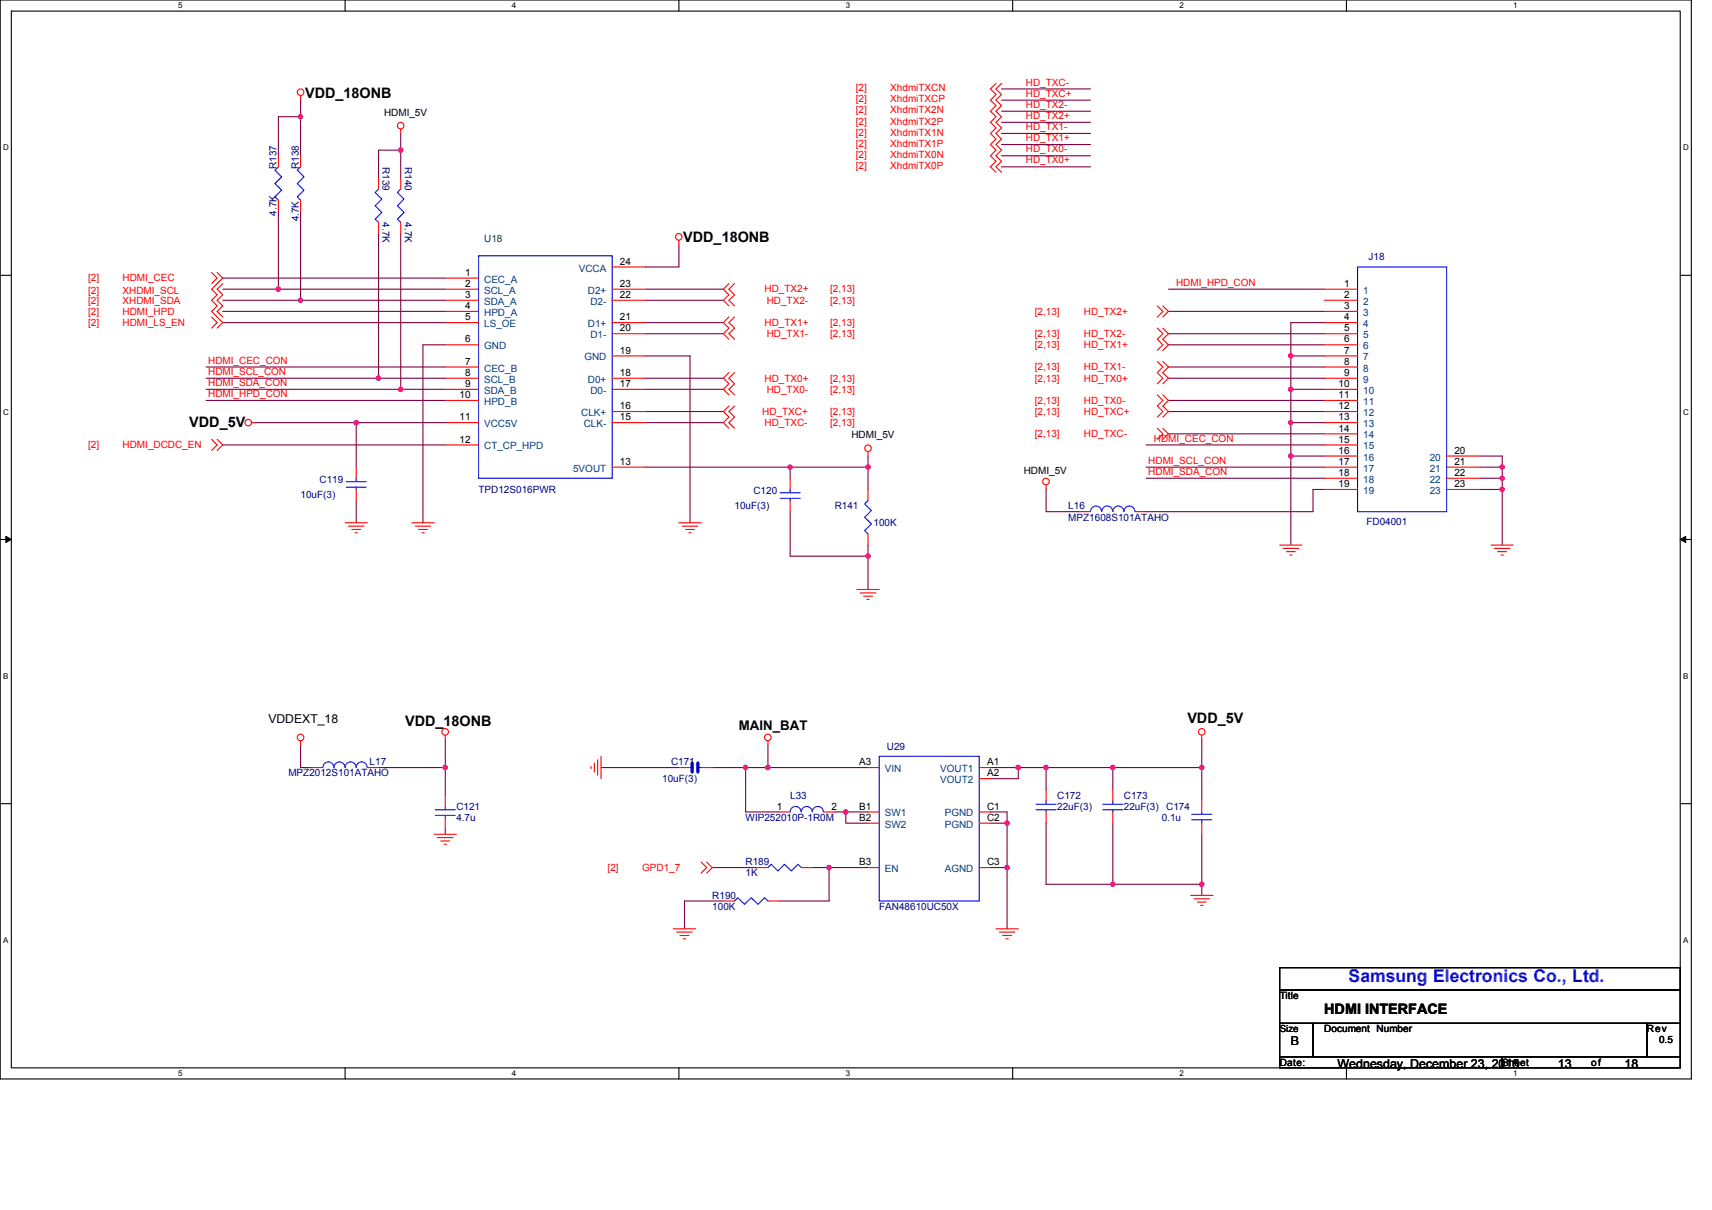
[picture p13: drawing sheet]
<svg xmlns="http://www.w3.org/2000/svg" width="297mm" height="210mm" viewBox="0 0 297 210" stroke-linecap="round" stroke-linejoin="round" font-family="sans-serif">
<defs><g id="words">
<text font-size="3" fill="#00f" x="234" y="170.4">Samsung Electronics Co., Ltd.</text>
<g font-size="2.5">
<text x="52.9" y="17">VDD_18ONB</text>
<text x="118.6" y="42.1">VDD_18ONB</text>
<text x="32.8" y="74.1">VDD_5V</text>
<text x="206" y="125.5">VDD_5V</text>
<text x="70.3" y="126">VDD_18ONB</text>
<text x="229.8" y="176">HDMI INTERFACE</text>
</g>
<text font-size="2.3" x="128.2" y="126.6">MAIN_BAT</text>
<g font-size="2.1">
<text x="46.6" y="125.5">VDDEXT_18</text>
<text x="224" y="181.4">B</text>
<text x="232.1" y="185.3">Wednesday, December 23, 2015</text>
<text x="270.3" y="185.3">13</text>
<text x="281.9" y="185.3">18</text>
</g>
<g font-size="1.7" fill="#f00">
<text x="148.5" y="15.8">[2]</text>
<text x="148.5" y="17.8">[2]</text>
<text x="154.5" y="15.8">XhdmiTXCN</text>
<text x="154.5" y="17.8">XhdmiTXCP</text>
<text x="178" y="16.8">HD_TXC+</text>
<text x="178" y="14.8">HD_TXC-</text>
<text x="148.5" y="23.5">[2]</text>
<text x="148.5" y="19.7">[2]</text>
<text x="148.5" y="21.6">[2]</text>
<text x="154.5" y="23.5">XhdmiTX1N</text>
<text x="154.5" y="19.7">XhdmiTX2N</text>
<text x="154.5" y="21.6">XhdmiTX2P</text>
<text x="178" y="20.6">HD_TX2+</text>
<text x="178" y="18.7">HD_TX2-</text>
<text x="178" y="22.6">HD_TX1-</text>
<text x="148.5" y="27.4">[2]</text>
<text x="148.5" y="29.3">[2]</text>
<text x="148.5" y="25.5">[2]</text>
<text x="154.5" y="27.4">XhdmiTX0N</text>
<text x="154.5" y="29.3">XhdmiTX0P</text>
<text x="154.5" y="25.5">XhdmiTX1P</text>
<text x="178" y="28.4">HD_TX0+</text>
<text x="178" y="26.4">HD_TX0-</text>
<text x="178" y="24.5">HD_TX1+</text>
<text x="15.3" y="48.8">[2]</text>
<text x="15.3" y="52.7">[2]</text>
<text x="15.3" y="51">[2]</text>
<text x="21.3" y="48.8">HDMI_CEC</text>
<text x="21.3" y="52.7">XHDMI_SDA</text>
<text x="21.3" y="51">XHDMI_SCL</text>
<text x="132.6" y="50.8">HD_TX2+</text>
<text x="133" y="52.7">HD_TX2-</text>
<text x="144" y="50.8">[2,13]</text>
<text x="144" y="52.7">[2,13]</text>
<text x="204.1" y="49.6">HDMI_HPD_CON</text>
<text x="15.3" y="56.6">[2]</text>
<text x="15.3" y="54.6">[2]</text>
<text x="21.3" y="56.6">HDMI_LS_EN</text>
<text x="21.3" y="54.6">HDMI_HPD</text>
<text x="132.6" y="56.6">HD_TX1+</text>
<text x="133" y="58.5">HD_TX1-</text>
<text x="144" y="56.6">[2,13]</text>
<text x="144" y="58.5">[2,13]</text>
<text x="179.6" y="54.6">[2,13]</text>
<text x="179.6" y="58.5">[2,13]</text>
<text x="188.1" y="54.6">HD_TX2+</text>
<text x="188.1" y="58.5">HD_TX2-</text>
<text x="36.1" y="63.1">HDMI_CEC_CON</text>
<text x="36.1" y="65">HDMI_SCL_CON</text>
<text x="179.6" y="60.4">[2,13]</text>
<text x="179.6" y="64.3">[2,13]</text>
<text x="188.1" y="60.4">HD_TX1+</text>
<text x="188.1" y="64.3">HD_TX1-</text>
<text x="36.1" y="68.9">HDMI_HPD_CON</text>
<text x="36.1" y="67">HDMI_SDA_CON</text>
<text x="132.6" y="66.2">HD_TX0+</text>
<text x="133" y="68.1">HD_TX0-</text>
<text x="144" y="66.2">[2,13]</text>
<text x="144" y="68.1">[2,13]</text>
<text x="179.6" y="66.2">[2,13]</text>
<text x="179.6" y="70.1">[2,13]</text>
<text x="188.1" y="66.2">HD_TX0+</text>
<text x="188.1" y="70.1">HD_TX0-</text>
<text x="15.3" y="77.8">[2]</text>
<text x="21.3" y="77.8">HDMI_DCDC_EN</text>
<text x="132.3" y="72">HD_TXC+</text>
<text x="132.6" y="73.9">HD_TXC-</text>
<text x="144" y="72">[2,13]</text>
<text x="144" y="73.9">[2,13]</text>
<text x="179.6" y="75.9">[2,13]</text>
<text x="179.6" y="72">[2,13]</text>
<text x="188.1" y="75.9">HD_TXC-</text>
<text x="188.1" y="72">HD_TXC+</text>
<text x="200.2" y="76.6">HDMI_CEC_CON</text>
<text x="199.2" y="80.5">HDMI_SCL_CON</text>
<text x="199.2" y="82.4">HDMI_SDA_CON</text>
<text x="105.4" y="151.2">[2]</text>
<text x="111.4" y="151.2">GPD1_7</text>
</g>
<g font-size="1.7">
<text x="66.6" y="20.1">HDMI_5V</text>
<text x="80.7" y="47.9">1</text>
<text x="107.6" y="45.9">24</text>
<text x="80.7" y="49.8">2</text>
<text x="80.7" y="51.7">3</text>
<text x="80.7" y="53.6">4</text>
<text x="107.6" y="49.8">23</text>
<text x="107.6" y="51.7">22</text>
<text x="233.2" y="49.8">1</text>
<text x="233.2" y="51.7">2</text>
<text x="233.2" y="53.6">3</text>
<text x="80.7" y="55.6">5</text>
<text x="80.7" y="59.4">6</text>
<text x="107.6" y="55.6">21</text>
<text x="107.6" y="57.5">20</text>
<text x="233.2" y="55.6">4</text>
<text x="233.2" y="57.5">5</text>
<text x="233.2" y="59.4">6</text>
<text x="80.7" y="65.2">8</text>
<text x="80.7" y="63.3">7</text>
<text x="107.6" y="65.2">18</text>
<text x="107.6" y="61.4">19</text>
<text x="233.2" y="61.4">7</text>
<text x="233.2" y="63.3">8</text>
<text x="233.2" y="65.2">9</text>
<text x="79.7" y="69.1">10</text>
<text x="80.7" y="67.2">9</text>
<text x="107.6" y="67.2">17</text>
<text x="107.6" y="71">16</text>
<text x="232.2" y="67.2">10</text>
<text x="232.2" y="69.1">11</text>
<text x="232.2" y="71">12</text>
<text x="79.7" y="76.8">12</text>
<text x="79.7" y="72.9">11</text>
<text x="107.6" y="72.9">15</text>
<text x="147.7" y="76.1">HDMI_5V</text>
<text x="232.2" y="72.9">13</text>
<text x="232.2" y="74.9">14</text>
<text x="232.2" y="76.8">15</text>
<text x="107.6" y="80.7">13</text>
<text x="177.6" y="82.2">HDMI_5V</text>
<text x="232.2" y="78.7">16</text>
<text x="232.2" y="80.7">17</text>
<text x="232.2" y="82.6">18</text>
<text x="252.3" y="78.7">20</text>
<text x="252.3" y="80.7">21</text>
<text x="252.3" y="82.6">22</text>
<text x="232.2" y="84.5">19</text>
<text x="252.3" y="84.5">23</text>
<text x="149.1" y="132.8">A3</text>
<text x="171.3" y="132.8">A1</text>
<text x="171.3" y="134.7">A2</text>
<text x="134.8" y="140.5">1</text>
<text x="144.2" y="140.5">2</text>
<text x="149.1" y="140.5">B1</text>
<text x="149.1" y="142.5">B2</text>
<text x="171.3" y="142.5">C2</text>
<text x="171.3" y="140.5">C1</text>
<text x="149.1" y="150.2">B3</text>
<text x="171.3" y="150.2">C3</text>
<text x="222" y="173.4">Title</text>
<text x="222" y="179.1">Size</text>
<text x="229.8" y="179.1">Document Number</text>
<text x="285.7" y="179.1">Rev</text>
<text x="222" y="184.9">Date:</text>
<text x="260.6" y="184.9">Sheet</text>
<text x="276.1" y="184.9">of</text>
<text x="287.9" y="181.1">0.5</text>
</g>
<g font-size="1.7" fill="#000080">
<text x="48" y="29.3" transform="rotate(-90 48 29.3)">R137</text>
<text x="51.8" y="29.3" transform="rotate(-90 51.8 29.3)">R138</text>
<text x="66.4" y="29" transform="rotate(90 66.4 29)">R139</text>
<text x="70.2" y="29" transform="rotate(90 70.2 29)">R140</text>
<text x="48" y="37.4" transform="rotate(-90 48 37.4)">4.7K</text>
<text x="51.8" y="38.4" transform="rotate(-90 51.8 38.4)">4.7K</text>
<text x="66.4" y="38.6" transform="rotate(90 66.4 38.6)">4.7K</text>
<text x="70.2" y="38.6" transform="rotate(90 70.2 38.6)">4.7K</text>
<text x="237.5" y="45.2">J18</text>
<text x="55.4" y="83.8">C119</text>
<text x="52.2" y="86.5">10uF(3)</text>
<text x="83" y="85.5">TPD12S016PWR</text>
<text x="127.4" y="88.4">10uF(3)</text>
<text x="130.7" y="85.7">C120</text>
<text x="144.8" y="88.4">R141</text>
<text x="185.4" y="88.4">L16</text>
<text x="151.6" y="91.3">100K</text>
<text x="185.4" y="90.3">MPZ1608S101ATAHO</text>
<text x="237.1" y="91.1">FD04001</text>
<text x="153.9" y="130.1">U29</text>
<text x="50" y="134.7">MPZ2012S101ATAHO</text>
<text x="64.1" y="132.8">L17</text>
<text x="114.9" y="135.7">10uF(3)</text>
<text x="116.4" y="132.8">C171</text>
<text x="79.2" y="140.5">C121</text>
<text x="79.2" y="142.5">4.7u</text>
<text x="129.4" y="142.5">WIP252010P-1R0M</text>
<text x="137.1" y="138.6">L33</text>
<text x="183.4" y="138.6">C172</text>
<text x="183.4" y="140.5">22uF(3)</text>
<text x="195" y="138.6">C173</text>
<text x="195" y="140.5">22uF(3)</text>
<text x="201.6" y="142.5">0.1u</text>
<text x="202.3" y="140.5">C174</text>
<text x="123.6" y="156">R190</text>
<text x="129.4" y="150.2">R189</text>
<text x="129.4" y="152.1">1K</text>
<text x="123.6" y="157.9">100K</text>
<text x="152.5" y="157.9">FAN48610UC50X</text>
</g>
<text font-size="1.7" fill="#004040" x="84" y="42.1">U18</text>
<g font-size="1.7" fill="#004080">
<text x="100.4" y="47.1">VCCA</text>
<text x="84" y="51">SCL_A</text>
<text x="84" y="49">CEC_A</text>
<text x="84" y="52.9">SDA_A</text>
<text x="102" y="51">D2+</text>
<text x="102.4" y="52.9">D2-</text>
<text x="236.5" y="51">1</text>
<text x="236.5" y="52.9">2</text>
<text x="84" y="54.8">HPD_A</text>
<text x="84" y="56.8">LS_OE</text>
<text x="102" y="56.8">D1+</text>
<text x="102.4" y="58.7">D1-</text>
<text x="236.5" y="54.8">3</text>
<text x="236.5" y="56.8">4</text>
<text x="236.5" y="58.7">5</text>
<text x="84" y="64.5">CEC_B</text>
<text x="84" y="60.6">GND</text>
<text x="101.4" y="62.5">GND</text>
<text x="236.5" y="60.6">6</text>
<text x="236.5" y="62.5">7</text>
<text x="236.5" y="64.5">8</text>
<text x="84" y="66.4">SCL_B</text>
<text x="84" y="68.3">SDA_B</text>
<text x="84" y="70.3">HPD_B</text>
<text x="102" y="66.4">D0+</text>
<text x="102.4" y="68.3">D0-</text>
<text x="236.5" y="66.4">9</text>
<text x="236.5" y="68.3">10</text>
<text x="236.5" y="70.3">11</text>
<text x="84" y="78">CT_CP_HPD</text>
<text x="84" y="74.1">VCC5V</text>
<text x="100.8" y="72.2">CLK+</text>
<text x="101.3" y="74.1">CLK-</text>
<text x="236.5" y="72.2">12</text>
<text x="236.5" y="74.1">13</text>
<text x="236.5" y="76.1">14</text>
<text x="236.5" y="78">15</text>
<text x="99.4" y="81.9">5VOUT</text>
<text x="236.5" y="79.9">16</text>
<text x="236.5" y="81.9">17</text>
<text x="236.5" y="83.8">18</text>
<text x="248.1" y="79.9">20</text>
<text x="248.1" y="81.9">21</text>
<text x="248.1" y="83.8">22</text>
<text x="236.5" y="85.7">19</text>
<text x="248.1" y="85.7">23</text>
<text x="153.5" y="134">VIN</text>
<text x="163.1" y="134">VOUT1</text>
<text x="163.1" y="135.9">VOUT2</text>
<text x="153.5" y="141.7">SW1</text>
<text x="153.5" y="143.6">SW2</text>
<text x="163.9" y="143.6">PGND</text>
<text x="163.9" y="141.7">PGND</text>
<text x="153.5" y="151.3">EN</text>
<text x="163.9" y="151.3">AGND</text>
</g>
<g font-size="1.4">
<text x="30.9" y="1.5">5</text>
<text x="88.8" y="1.5">4</text>
<text x="146.7" y="1.5">3</text>
<text x="204.7" y="1.5">2</text>
<text x="262.6" y="1.5">1</text>
<text x=".5" y="26.1">D</text>
<text x="292" y="26.1">D</text>
<text x=".5" y="71.9">C</text>
<text x="292" y="71.9">C</text>
<text x=".5" y="117.8">B</text>
<text x="292" y="117.8">B</text>
<text x=".5" y="163.6">A</text>
<text x="292" y="163.6">A</text>
<text x="30.9" y="186.8">5</text>
<text x="88.8" y="186.8">4</text>
<text x="146.7" y="186.8">3</text>
<text x="204.7" y="186.8">2</text>
<text x="262.6" y="186.8">1</text>
</g>
</g></defs>
<path d="M0 0h293.5v187.2h-293.5zM2 1.9h289.5v183.4h-289.5z" fill="none" stroke="#000" stroke-width=".19"/>
<g fill="#fff">
<path d="M30.9 .2h.8v1.6h-.8z"/>
<path d="M30.9 185.5h.8v1.6h-.8z"/>
</g>
<path d="M59.9 0v1.9M59.9 185.3v1.9" fill="none" stroke="#000" stroke-width=".19"/>
<g fill="#fff">
<path d="M88.8 .2h.8v1.6h-.8z"/>
<path d="M88.8 185.5h.8v1.6h-.8z"/>
</g>
<path d="M117.8 0v1.9M117.8 185.3v1.9" fill="none" stroke="#000" stroke-width=".19"/>
<g fill="#fff">
<path d="M146.7 .2h.8v1.6h-.8z"/>
<path d="M146.7 185.5h.8v1.6h-.8z"/>
</g>
<path d="M175.7 0v1.9M175.7 185.3v1.9" fill="none" stroke="#000" stroke-width=".19"/>
<g fill="#fff">
<path d="M204.7 .2h.7v1.6h-.7z"/>
<path d="M204.7 185.5h.7v1.6h-.7z"/>
</g>
<path d="M233.6 0v1.9M233.6 185.3v1.9" fill="none" stroke="#000" stroke-width=".19"/>
<g fill="#fff">
<path d="M262.6 .2h.7v1.6h-.7z"/>
<path d="M262.6 185.5h.7v1.6h-.7z"/>
<path d="M.5 24.8h1v1.6h-1z"/>
<path d="M292 24.8h1v1.6h-1z"/>
<path d="M.5 70.7h1v1.5h-1z"/>
<path d="M292 70.7h1v1.5h-1z"/>
</g>
<path d="M0 47.8h2M291.5 47.8h2" fill="none" stroke="#000" stroke-width=".19"/>
<g fill="#fff">
<path d="M.5 116.5h.9v1.6h-.9z"/>
<path d="M292 116.5h.9v1.6h-.9z"/>
</g>
<path d="M0 93.6h2M291.5 93.6h2" fill="none" stroke="#000" stroke-width=".19"/>
<path d="M1 93.1l1 .5-1 .5zM291.5 93.6l1-.5v1z" fill="#000" stroke="#000" stroke-width=".17"/>
<g fill="#fff">
<path d="M.5 162.4h.9v1.5h-.9z"/>
<path d="M292 162.4h.9v1.5h-.9z"/>
</g>
<path d="M0 139.5h2M291.5 139.5h2M222 167.9h69.5v3.9h-69.5zM222 171.8h69.5v5.8h-69.5zM222 177.6h5.8v5.8h-5.8zM227.8 177.6h57.9v5.8h-57.9zM285.7 177.6h5.8v5.8h-5.8zM222 183.4h38.6v1.9h-38.6zM260.6 183.4h30.9v1.9h-30.9z" fill="none" stroke="#000" stroke-width=".19"/>
<g fill="none" stroke="#800040" stroke-width=".19">
<path d="M52.2 17.4v2.9M173.8 17.4h15.4M173.8 15.4h15.4M173.8 19.3h15.4M48.3 36.7v13.5M52.2 20.3v6.7M52.2 20.3h-3.9v6.7M52.2 36.7v15.4M69.5 26.1h-3.8v4.8M69.5 23.2v7.7M173.8 21.2h15.4M173.8 29h15.4"/>
<path d="M173.8 27h15.4M173.8 25.1h15.4M173.8 23.2h15.4M38.6 56h38.7M38.6 54h38.7M38.6 48.3h38.7M38.6 50.2h9.7M38.6 52.1h13.6M48.3 50.2h29M52.2 52.1h25.1M65.7 40.5v25.1M69.5 40.5v27.1"/>
<path d="M77.3 59.8h-3.9v30.9M112 56h13.5M112 57.9h13.5M112 50.2h13.5M112 52.1h13.5M117.8 42.5v3.8h-5.8M202.7 54h27.1M202.7 57.9h27.1M202.7 59.8h27.1M202.7 50.2h27.1M229.8 56h-5.8v5.8M35.7 69.5h41.6"/>
<path d="M35.7 63.7h41.6M35.7 67.6h33.8M35.7 65.6h30M38.6 77.2h38.7M44.4 73.3h17.4v7.8M61.8 73.3h15.5M65.7 65.6h11.6M69.5 67.6h7.8M112 61.8h7.7v28.9M112 71.4h13.5M112 73.3h13.5M112 65.6h13.5"/>
<path d="M112 67.6h13.5M150.6 79.1v2M198.9 77.2h30.9M202.7 65.6h27.1M202.7 69.5h27.1M202.7 63.7h27.1M202.7 71.4h27.1M202.7 75.3h27.1M224 73.3v5.8M224 79.1v15.5M224 67.6v5.7M224 61.8v5.8"/>
<path d="M224 61.8h5.8M224 73.3h5.8M224 67.6h5.8M224 79.1h5.8M256.8 79.1h3.8v2M61.8 86.9v3.8M112 81.1h25.1v1.9M137.1 81.1h13.5v3.8M137.1 88.8v7.7h13.5M150.6 94.6v1.9M150.6 96.5v5.8M181.5 84.9v3.9h5.8"/>
<path d="M198.9 81.1h30.9M198.9 83h30.9M229.8 84.9h-2v3.9h-28.9M256.8 84.9h3.8M256.8 81.1h3.8M256.8 83h3.8M260.6 84.9v9.7M260.6 81.1v1.9M260.6 83v1.9M52.2 129.3v3.9h1.9M65.7 133.2h11.6v4.8M77.3 128.4v4.8"/>
<path d="M104.3 133.2h13.5M123.6 133.2h5.8M129.4 133.2v7.7h5.8M129.4 133.2h3.8M133.2 133.2h17.4M133.2 129.3v3.9M171.8 133.2h4.9v1.9h-4.9M176.7 133.2h4.8v3.9M181.5 133.2h11.6M193.1 133.2h15.4M193.1 133.2v3.9M208.5 128.4v10.6"/>
<path d="M77.3 143.8v1M123.6 150.6h7.7M125.5 156.4h-6.7v4.8M140.9 150.6h2.9v5.8h-8.6M143.8 150.6h6.8M144.8 140.9h1.9v2h3.9M146.7 140.9h3.9M171.8 140.9h2.9v2M171.8 142.9h2.9M171.8 150.6h2.9M174.7 150.6v10.6M174.7 142.9v7.7"/>
<path d="M181.5 142.9v10.6h11.6M193.1 142.9v10.6h15.4M208.5 144.8v10.6"/>
</g>
<g fill="#f0f" stroke="#f0f" stroke-width=".19">
<circle cx="69.5" cy="26" r=".38"/>
<circle cx="150.6" cy="96.5" r=".38"/>
<circle cx="65.7" cy="65.6" r=".38"/>
<circle cx="69.5" cy="67.6" r=".38"/>
<circle cx="52.1" cy="20.3" r=".38"/>
<circle cx="48.3" cy="50.2" r=".38"/>
<circle cx="61.8" cy="73.3" r=".38"/>
<circle cx="52.1" cy="52.1" r=".38"/>
<circle cx="150.6" cy="81.1" r=".38"/>
<circle cx="137.1" cy="81.1" r=".38"/>
<circle cx="77.2" cy="133.2" r=".38"/>
<circle cx="260.6" cy="84.9" r=".38"/>
<circle cx="260.6" cy="81.1" r=".38"/>
<circle cx="260.6" cy="83" r=".38"/>
<circle cx="223.9" cy="61.8" r=".38"/>
<circle cx="223.9" cy="79.1" r=".38"/>
<circle cx="223.9" cy="73.3" r=".38"/>
<circle cx="223.9" cy="67.6" r=".38"/>
<circle cx="174.7" cy="150.6" r=".38"/>
<circle cx="146.7" cy="140.9" r=".38"/>
<circle cx="133.2" cy="133.2" r=".38"/>
<circle cx="129.3" cy="133.2" r=".38"/>
<circle cx="174.7" cy="142.8" r=".38"/>
<circle cx="176.7" cy="133.2" r=".38"/>
<circle cx="193.1" cy="153.4" r=".38"/>
<circle cx="143.8" cy="150.6" r=".38"/>
<circle cx="193.1" cy="133.2" r=".38"/>
<circle cx="181.5" cy="133.2" r=".38"/>
<circle cx="208.5" cy="153.4" r=".38"/>
<circle cx="208.5" cy="133.2" r=".38"/>
</g>
<g fill="none" stroke="#f00" stroke-width=".19">
<path d="M52.2 16.6v.8M172.8 14.5l-1 .9 1 1-1 1 1 .9-1 1 1 1-1 .9 1 1-1 1 1 .9-1 1 1 1-1 .9 1 1-1 1 1 .9M173.8 14.5l-1 .9 1 1-1 1 1 .9-1 1 1 1-1 .9 1 1-1 1 1 .9-1 1 1 1-1 .9 1 1-1 1 1 .9M48.3 27v2M48.3 34.7v2M52.2 27v2M52.2 34.7v2M65.7 38.6v1.9M65.7 30.9v1.9M69.5 38.6v1.9M69.5 30.9v1.9M69.5 22.4v.8"/>
<path d="M36.7 55l1 1-1 .9M36.7 47.3l1 1-1 .9M37.7 47.3l.9 1-1.9 1.9 1 1-1 .9 1 1-1 .9 1.9 2-.9 .9M38.6 49.2l-.9 1 .9 1-.9 .9 .9 1-.9 .9 .9 1M77.3 50.2h5.7M77.3 48.3h5.7M77.3 52.1h5.7M77.3 54h5.7M77.3 56h5.7M77.3 59.8h5.7M106.2 50.2h5.8M106.2 52.1h5.8"/>
<path d="M106.2 56h5.8M106.2 57.9h5.8M106.2 46.3h5.8M117.8 41.7v.8M126.5 49.2l-1 1 1 1-1 .9 1 1M126.5 55l-1 1 1 .9-1 1 1 1M127.4 49.2l-.9 1 .9 1-.9 .9 .9 1M127.4 55l-.9 1 .9 .9-.9 1 .9 1M200.8 53.1l1 .9-1 1M200.8 56.9l1 1-1 1 1 .9-1 1M201.8 53.1l.9 .9-.9 1M201.8 56.9l.9 1-.9 1 .9 .9-.9 1"/>
<path d="M229.8 50.2h5.7M229.8 52.1h5.7M229.8 54h5.7M229.8 56h5.7M229.8 57.9h5.7M229.8 59.8h5.7M36.7 76.2l1 1-1 1M37.7 76.2l.9 1-.9 1M43.7 73.3h.7M77.3 65.6h5.7M77.3 63.7h5.7M77.3 67.6h5.7"/>
<path d="M77.3 69.5h5.7M77.3 77.2h5.7M77.3 73.3h5.7M106.2 65.6h5.8M106.2 67.6h5.8M106.2 71.4h5.8M106.2 73.3h5.8M106.2 61.8h5.8M126.5 64.7l-1 .9 1 1-1 1 1 .9M126.5 70.5l-1 .9 1 1-1 .9 1 1M127.4 64.7l-.9 .9 .9 1-.9 1 .9 .9M127.4 70.5l-.9 .9 .9 1-.9 .9 .9 1"/>
<path d="M150.6 78.4v.7M200.8 62.7l1 1-1 1 1 .9-1 1M200.8 68.5l1 1-1 1 1 .9-1 1M200.8 74.3l1 1-1 .9M201.8 62.7l.9 1-.9 1 .9 .9-.9 1M201.8 68.5l.9 1-.9 1 .9 .9-.9 1M201.8 74.3l.9 1-.9 .9M229.8 61.8h5.7M229.8 63.7h5.7M229.8 65.6h5.7M229.8 67.6h5.7M229.8 69.5h5.7"/>
<path d="M229.8 71.4h5.7M229.8 73.3h5.7M229.8 75.3h5.7M229.8 77.2h5.7M229.8 79.1h5.7M251 79.1h5.8M59.9 90.7h3.8M60.4 91.3h2.8M61 91.9h1.6M61.6 92.5h.4M61.8 84.9v2M61.8 81.1v1.9"/>
<path d="M71.5 90.7h3.8M72 91.3h2.7M72.6 91.9h1.6M73.2 92.5h.4M106.2 81.1h5.8M117.8 90.7h3.8M118.4 91.3h2.7M119 91.9h1.5M119.5 92.5h.4M137.1 86.9v1.9M137.1 83v1.9M150.6 92.6v2"/>
<path d="M150.6 84.9v2M181.5 84.2v.7M187.3 88.8h1.9M196.9 88.8h2M222 94.6h3.9M222.6 95.2h2.7M223.2 95.7h1.5M223.8 96.3h.4M229.8 81.1h5.7M229.8 83h5.7M229.8 84.9h5.7M251 81.1h5.8"/>
<path d="M251 83h5.8M251 84.9h5.8M258.7 94.6h3.9M259.3 95.2h2.7M259.9 95.7h1.5M260.5 96.3h.3M148.7 102.3h3.8M149.3 102.9h2.7M149.8 103.5h1.6M150.4 104h.4M52.2 128.6v.7M54.1 133.2h1.9"/>
<path d="M63.7 133.2h2M77.3 127.6v.8M77.3 138v2M102.5 133v.4M103.1 132.4v1.6M103.7 131.8v2.7M104.3 131.3v3.8M117.8 133.2h1.9M121.6 133.2h2M133.2 128.6v.7M150.6 133.2h1.9M169.9 133.2h1.9"/>
<path d="M169.9 135.1h1.9M181.5 137.1v1.9M193.1 137.1v1.9M208.5 127.6v.8M208.5 139v1.9M75.3 144.8h3.9M75.9 145.4h2.7M76.5 145.9h1.5M77.1 146.5h.3M77.3 141.9v1.9M121.6 149.6l1 1-1 .9M122.6 149.6l1 1-1 .9"/>
<path d="M125.5 156.4h1.9M131.3 150.6h1.9M133.2 156.4h2M135.2 140.9h1.9M139 150.6h1.9M142.9 140.9h1.9M150.6 150.6h1.9M150.6 140.9h1.9M150.6 142.9h1.9M169.9 142.9h1.9M169.9 150.6h1.9M169.9 140.9h1.9"/>
<path d="M181.5 140.9v2M193.1 140.9v2M206.6 155.4h3.9M207.2 156h2.7M207.7 156.5h1.6M208.3 157.1h.4M208.5 142.9v1.9M116.8 161.2h3.9M117.4 161.8h2.7M118 162.3h1.5M118.6 162.9h.4M172.8 161.2h3.9"/>
<path d="M173.4 161.8h2.7M174 162.3h1.5M174.5 162.9h.4"/>
<circle cx="52.2" cy="16" r=".57"/>
<circle cx="69.5" cy="21.8" r=".57"/>
<circle cx="117.8" cy="41.1" r=".57"/>
<circle cx="43.1" cy="73.3" r=".57"/>
<circle cx="150.6" cy="77.8" r=".57"/>
<circle cx="181.5" cy="83.6" r=".57"/>
<circle cx="52.2" cy="128" r=".57"/>
<circle cx="77.2" cy="127" r=".57"/>
<circle cx="133.2" cy="128" r=".57"/>
<circle cx="208.5" cy="127" r=".57"/>
</g>
<g fill="none" stroke="#00f" stroke-width=".19">
<path d="M48.3 29l-.6 .5 1.2 1.2-1.2 1.2 1.2 1.1-1.2 1.2 .6 .5M52.2 29l-.6 .5 1.1 1.2-1.1 1.2 1.1 1.1-1.1 1.2 .6 .5M65.7 32.8l-.6 .6 1.1 1.1-1.1 1.2 1.1 1.2-1.1 1.1 .6 .6M69.5 32.8l-.5 .6 1.1 1.1-1.1 1.2 1.1 1.2-1.1 1.1 .5 .6M83 44.4h23.2v38.6h-23.2zM235.5 46.3h15.5v42.5h-15.5zM60.1 83.6h3.4M60.1 84.5h3.4M61.8 84.5v.4M61.8 83v.6M135.4 85.5h3.4M135.4 86.5h3.4"/>
<path d="M137.1 86.5v.4M137.1 84.9v.6M150.6 86.9l-.6 .5 1.2 1.2-1.2 1.2 1.2 1.1-1.2 1.2 .6 .5M189.2 88.8a.96 .96 0 0 1 1-1 .96 .96 0 0 1 .9 1M191.2 88.8a.96 .96 0 0 1 .9-1 .96 .96 0 0 1 1 1 .95 .95 0 0 1 .9-1 .95 .95 0 0 1 1 1M195 88.8a.95 .95 0 0 1 1-1 .95 .95 0 0 1 .9 1M56 133.2a.95 .95 0 0 1 1-1 .95 .95 0 0 1 .9 1 .96 .96 0 0 1 1-1 .96 .96 0 0 1 1 1 .96 .96 0 0 1 .9-1 .96 .96 0 0 1 1 1M61.8 133.2a.95 .95 0 0 1 1-1 .95 .95 0 0 1 .9 1M77.3 140v.5M119.7 133.2h.4M121.1 133.2h.5M152.5 131.3h17.4v25.1h-17.4z"/>
<path d="M179.8 139.6h3.4M181.5 139v.6M191.3 139.6h3.5M193.1 139v.6M75.5 140.5h3.5M75.5 141.5h3.5M77.3 141.5v.4M127.4 156.4l.6-.6 1.2 1.1 1.1-1.1 1.2 1.1 1.1-1.1 .6 .6M133.2 150.6l.6-.6 1.2 1.2 1.1-1.2 1.2 1.2 1.1-1.2 .6 .6M137.1 140.9a.95 .95 0 0 1 .9-.9 .95 .95 0 0 1 1 .9M139 140.9a.95 .95 0 0 1 1-.9 .95 .95 0 0 1 .9 .9 .97 .97 0 0 1 1-.9 .97 .97 0 0 1 1 .9M179.8 140.5h3.4"/>
<path d="M181.5 140.5v.4M191.3 140.5h3.5M193.1 140.5v.4M206.8 142.3h3.4M206.8 141.3h3.4M208.5 140.9v.4M208.5 142.3v.6"/>
</g>
<path d="M120.1 132.4v1.6M121.1 132.4v1.6" fill="none" stroke="#00f" stroke-width=".57"/>
<use href="#words"/>
</svg>
